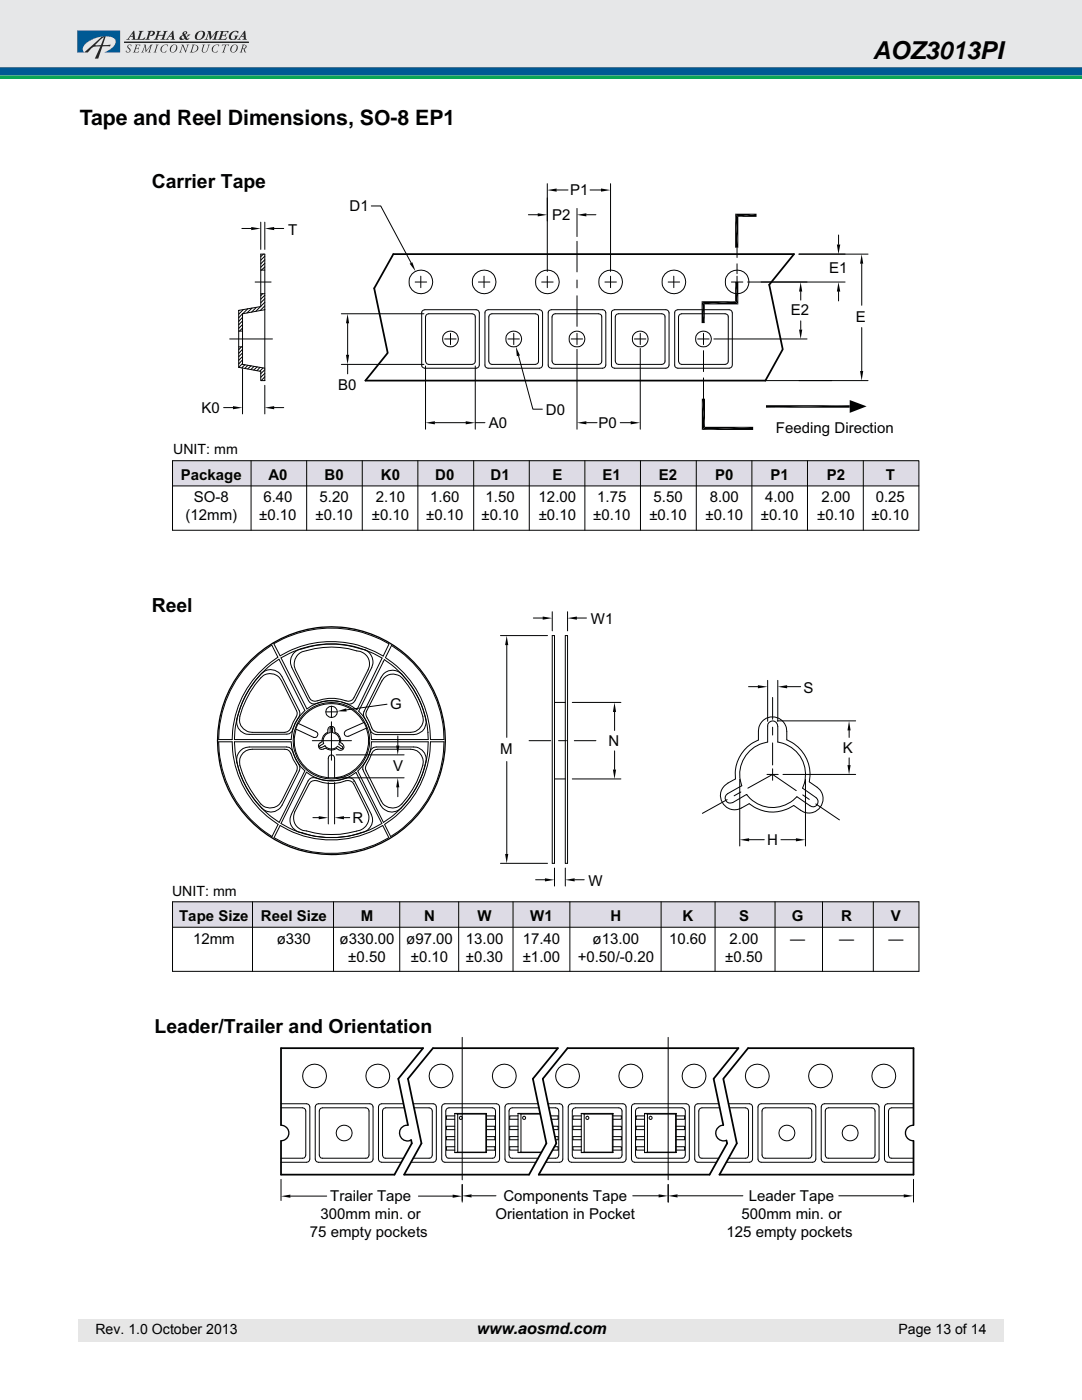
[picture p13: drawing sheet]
<svg xmlns="http://www.w3.org/2000/svg" width="216mm" height="279mm" viewBox="0 0 216 279" stroke-linecap="round" stroke-linejoin="round" font-family="sans-serif">
<defs><g id="words">
<text font-size="4.9" x="174.1" y="11.7">AOZ3013PI</text>
<text font-size="4.2" x="15.9" y="25">Tape and Reel Dimensions, SO-8 EP1</text>
<g font-size="3.9" fill="#010202">
<text x="30.3" y="37.6">Carrier Tape</text>
<text x="30.3" y="122.1">Reel</text>
<text x="30.8" y="206.2">Leader/Trailer and Orientation</text>
</g>
<text font-size="3.2" x="95" y="266.2">www.aosmd.com</text>
<g font-size="3" fill="#010202">
<text x="113.8" y="38.9">P1</text>
<text x="57.5" y="46.9">T</text>
<text x="69.7" y="42">D1</text>
<text x="110.2" y="43.9">P2</text>
<text x="165.4" y="54.5">E1</text>
<text x="157.8" y="62.9">E2</text>
<text x="170.8" y="64.2">E</text>
<text x="67.5" y="77.8">B0</text>
<text x="40.2" y="82.3">K0</text>
<text x="108.9" y="82.8">D0</text>
<text x="97.6" y="85.4">A0</text>
<text x="119.4" y="85.3">P0</text>
<text x="154.8" y="86.3">Feeding Direction</text>
<text x="36.1" y="95.7">Package</text>
<text x="53.5" y="95.7">A0</text>
<text x="64.8" y="95.7">B0</text>
<text x="76" y="95.7">K0</text>
<text x="86.9" y="95.7">D0</text>
<text x="97.9" y="95.7">D1</text>
<text x="110.2" y="95.7">E</text>
<text x="120.3" y="95.7">E1</text>
<text x="131.5" y="95.7">E2</text>
<text x="142.7" y="95.7">P0</text>
<text x="153.7" y="95.7">P1</text>
<text x="165" y="95.7">P2</text>
<text x="176.7" y="95.7">T</text>
<text x="38.7" y="100.2">SO-8</text>
<text x="52.5" y="100.2">6.40</text>
<text x="63.8" y="100.2">5.20</text>
<text x="75" y="100.2">2.10</text>
<text x="85.9" y="100.2">1.60</text>
<text x="96.9" y="100.2">1.50</text>
<text x="107.5" y="100.2">12.00</text>
<text x="119.2" y="100.2">1.75</text>
<text x="130.4" y="100.2">5.50</text>
<text x="141.6" y="100.2">8.00</text>
<text x="152.7" y="100.2">4.00</text>
<text x="163.9" y="100.2">2.00</text>
<text x="174.7" y="100.2">0.25</text>
<text x="37" y="103.8">(12mm)</text>
<text x="51.7" y="103.8">±0.10</text>
<text x="63" y="103.8">±0.10</text>
<text x="74.2" y="103.8">±0.10</text>
<text x="85" y="103.8">±0.10</text>
<text x="96.1" y="103.8">±0.10</text>
<text x="107.5" y="103.8">±0.10</text>
<text x="118.3" y="103.8">±0.10</text>
<text x="129.6" y="103.8">±0.10</text>
<text x="140.8" y="103.8">±0.10</text>
<text x="151.8" y="103.8">±0.10</text>
<text x="163.1" y="103.8">±0.10</text>
<text x="173.9" y="103.8">±0.10</text>
<text x="117.9" y="124.5">W1</text>
<text x="77.9" y="141.5">G</text>
<text x="160.3" y="138.2">S</text>
<text x="121.4" y="148.8">N</text>
<text x="78.5" y="153.9">V</text>
<text x="99.8" y="150.4">M</text>
<text x="168.2" y="150.3">K</text>
<text x="70.4" y="164.3">R</text>
<text x="153.1" y="168.7">H</text>
<text x="117.4" y="176.8">W</text>
<text x="35.7" y="183.9">Tape Size</text>
<text x="52.1" y="183.9">Reel Size</text>
<text x="72" y="183.9">M</text>
<text x="84.6" y="183.9">N</text>
<text x="95.3" y="183.9">W</text>
<text x="105.8" y="183.9">W1</text>
<text x="121.8" y="183.9">H</text>
<text x="136.2" y="183.9">K</text>
<text x="147.5" y="183.9">S</text>
<text x="158" y="183.9">G</text>
<text x="167.8" y="183.9">R</text>
<text x="177.8" y="183.9">V</text>
<text x="38.5" y="188.4">12mm</text>
<text x="55.2" y="188.4">ø330</text>
<text x="67.7" y="188.4">ø330.00</text>
<text x="69.5" y="192">±0.50</text>
<text x="81.1" y="188.4">ø97.00</text>
<text x="82" y="192">±0.10</text>
<text x="92.9" y="188.4">13.00</text>
<text x="93" y="192">±0.30</text>
<text x="104.3" y="188.4">17.40</text>
<text x="104.3" y="192">±1.00</text>
<text x="115.3" y="192">+0.50/-0.20</text>
<text x="118.2" y="188.4">ø13.00</text>
<text x="133.5" y="188.4">10.60</text>
<text x="144.7" y="192">±0.50</text>
<text x="145.6" y="188.4">2.00</text>
<text x="157.7" y="188.4">—</text>
<text x="167.4" y="188.4">—</text>
<text x="177.3" y="188.4">—</text>
<text x="65.9" y="239.8">Trailer Tape</text>
<text x="100.5" y="239.8">Components Tape</text>
<text x="149.4" y="239.8">Leader Tape</text>
<text x="64" y="243.4">300mm min. or</text>
<text x="98.9" y="243.4">Orientation in Pocket</text>
<text x="147.9" y="243.4">500mm min. or</text>
<text x="61.8" y="247">75 empty pockets</text>
<text x="144.9" y="247">125 empty pockets</text>
</g>
<g font-size="2.8" fill="#010202">
<text x="34.6" y="90.7">UNIT: mm</text>
<text x="34.3" y="178.8">UNIT: mm</text>
</g>
<g font-size="2.8">
<text x="19" y="266.2">Rev. 1.0 October 2013</text>
<text x="179.3" y="266.2">Page 13 of 14</text>
</g>
</g></defs>
<path d="M0 14.2h215.9" fill="none" stroke="#005994" stroke-width="1.8" stroke-linecap="butt"/>
<path d="M-.1 -.1h216v13.5h-216z" fill="#e6e7e8"/>
<g fill="#252425">
<path d="M27.7 6.2h.9l-.3 .2-.5 1.4a1.3 1.3 0 0 0 1.2-.4l-.2 .5h-1.7a.59 .59 0 0 0 .5-.6l.3-.9z"/>
<path d="M29.5 6.2l.9-.1 .4 .2 .1 .2a.71 .71 0 0 1-1 .6l.1-.1a.46 .46 0 0 0 .5-.5l-.1-.2h-.3l-.5 1.5h.3v.1h-.9l.1-.1a1.88 1.88 0 0 0 .6-1.5h-.3z"/>
<path d="M31.3 6.2h.9l-.4 .1-.1 .7h.9l.2-.7-.2-.1h.9l-.4 .2-.4 1.4 .2 .1h-.9l.3-.1 .2-.7h-.1h-.8l-.2 .7 .2 .1h-.9l.3-.1 .3-.9 .1-.6z"/>
<path d="M41.4 6.2h.6l.2 1.2 .8-1.1a.48 .48 0 0 1 .7-.1l-.3 .2-.4 1.3 .2 .2h-.9l.4-.2 .3-1.2-1.1 1.4h-.1l-.1-1.4-.4 1.2 .2 .2h-.7l.4-.3 .3-1 .1-.2z"/>
<path d="M43.9 6.2h1.7l-.1 .4-.2-.3h-.7l-.3 .7h.5l.4-.3-.2 .7h-.1l-.1-.3h-.5l-.2 .6a.99 .99 0 0 0 1.2-.3l-.2 .5h-1.7l.4-.2 .4-1.3-.3-.1z"/>
<path d="M46.1 6.5a1.28 1.28 0 0 1 1.5-.2l-.1 .4-.2-.2a.82 .82 0 0 0-.9 0 .82 .82 0 0 0-.3 .8v.2a.41 .41 0 0 0 .4 .4 .41 .41 0 0 0 .4-.4l.1-.2-.2-.2h.8l-.2 .2a.77 .77 0 0 1-1.2 .7l-.4-.2a.97 .97 0 0 1 .3-1.3z"/>
<path d="M25.6 9h.7l-.2 .3v-.3l-.2-.1-.3 .3 .1 .3 .3 .4v.3l-.5 .3-.4-.2 .1-.3 .1 .4h.3l.2-.1 .1-.3a.75 .75 0 0 1-.3-1z"/>
<path d="M27 8.9h1l-.1 .3-.1-.2h-.5l-.1 .6 .5-.2-.1 .5-.1-.2h-.4l-.1 .4-.1 .2 .2 .1h.4l.2-.3-.1 .4-1.1-.1 .3-.1 .3-1.2z"/>
<path d="M28.7 8.9h.4l.1 1.2 .9-1.2h.4l-.2 .2-.3 .9-.1 .4 .2 .1-.6-.1 .2-.1 .4-1.1-1 1.2-.2-1.2-.4 1.1 .2 .2h-.5l.2-.2 .4-1.2z"/>
<path d="M31.1 8.9l.6 .1h-.2l-.4 1.1-.1 .2 .2 .2h-.6l.3-.2 .3-1.2z"/>
<path d="M32.4 9.2l.4-.3h.6l.1 .1-.1 .2a.31 .31 0 0 0-.2-.3 .31 .31 0 0 0-.4 .1 .8 .8 0 0 0-.5 .6 .8 .8 0 0 0 .3 .8l.6-.3-.2 .4h-.5l-.4-.2v-.8z"/>
<path d="M36.2 8.9h.4l.5 1.2 .3-1-.2-.2h.6l-.3 .2-.4 1.4-.7-1.4-.3 1.3 .2 .1h-.6l.3-.3 .3-.9v-.3z"/>
<path d="M40.4 8.9h.6l-.3 .2-.2 .7a.45 .45 0 0 0 .3 .6 .45 .45 0 0 0 .5-.5l.3-.8-.2-.2h.5l-.2 .3a1.17 1.17 0 0 1-1.2 1.3l-.2-.2v-.3l.2-.9z"/>
<path d="M42.5 9.3l.6-.4h.4l.3 .1-.2 .3a.44 .44 0 0 0-.4-.4 .44 .44 0 0 0-.4 .3l-.3 .6v.4l.2 .2a.58 .58 0 0 0 .7-.3h.1a.63 .63 0 0 1-.8 .4 .63 .63 0 0 1-.4-.8z"/>
<path d="M44.4 8.9h1.3l-.1 .3-.1-.2h-.4l-.4 1.3 .2 .2h-.6l.2-.2 .4-1.3h-.4l-.2 .2z"/>
<path d="M26.7 6.1h.1l.1 1.4 .2 .4h-.9l.3-.1v-.5h-.5l-.3 .5h.2v.1h-.7l.3-.2zM26.4 6.6l-.3 .6h.4z"/>
<path d="M34.4 6.1l.2 .1 .1 1.5 .2 .2h-.9l.3-.1v-.5h-.5l-.3 .4 .2 .2h-.7l.3-.2zM34.2 6.6l-.3 .6h.4z"/>
<path d="M36.4 6.5l.5-.3 .4 .1a.42 .42 0 0 1-.4 .6l.3 .5 .3-.3-.1-.2h.6l-.8 .6 .3 .2 .3-.1a.47 .47 0 0 1-.4 .4 .47 .47 0 0 1-.5-.2l-.6 .2-.5-.2a.81 .81 0 0 1 .7-.8zM36.4 7.1l-.2 .3v.2l.2 .2 .4-.1-.3-.6zM36.8 6.5l.1 .3 .2-.4z"/>
<path d="M39.1 6.7a1.2 1.2 0 0 1 1.8-.2 1.25 1.25 0 0 1-.5 1.2 1.25 1.25 0 0 1-1.4 .1l-.1-.6zM39.8 6.4a1.04 1.04 0 0 0-.3 1.4 .96 .96 0 0 0 .9-.5 .96 .96 0 0 0-.1-1z"/>
<path d="M48.8 6.1h.1l.1 1a.59 .59 0 0 0 .3 .8h-1l.4-.1-.1-.5h-.5l-.3 .5 .2 .1h-.7l.4-.2zM48.6 6.6l-.4 .6h.4z"/>
<path d="M34.2 9.2a.71 .71 0 0 1 1.1 0 .71 .71 0 0 1-.2 1 .71 .71 0 0 1-1.1 0 .71 .71 0 0 1 .2-1zM34.5 9.1l-.2 .1a.87 .87 0 0 0 0 1.2 .85 .85 0 0 0 .8-.5 .85 .85 0 0 0-.1-.9z"/>
<path d="M38.3 8.9a1.08 1.08 0 0 1 1.3 .5 1.24 1.24 0 0 1-1.7 1l.2-.1 .3-1.1zM38.7 9l-.4 1.3a.72 .72 0 0 0 .9-.3 .72 .72 0 0 0-.3-1z"/>
<path d="M46.2 9.2a.7 .7 0 0 1 1.1-.1 .7 .7 0 0 1-.1 1.1 .71 .71 0 0 1-1.1 .1 .71 .71 0 0 1 .1-1.1zM46.5 9.1l-.1 .1a.85 .85 0 0 0 0 1.2 .85 .85 0 0 0 .8-.5 .85 .85 0 0 0-.1-.9z"/>
<path d="M48.3 8.9h.6l.3 .2-.1 .4-.3 .2 .3 .8a.46 .46 0 0 1-.5-.7h-.2l-.2 .5 .2 .2h-.6l.2-.2 .4-1.2zM48.6 9l-.2 .7a.42 .42 0 0 0 .5-.1 .42 .42 0 0 0 .1-.5z"/>
<path d="M20 8l.8-.6-.7 1.6h-1.1zM16.8 10.5h.7l.2-.3a1.98 1.98 0 0 1 2.3-.9l-1.1 2.4h.7l.8-2.4h1.5l.2-.4-1.6 .1 .6-1.8-.8 .1z"/>
</g>
<path d="M24.8 8.4h24.8" fill="none" stroke="#252425" stroke-width=".31"/>
<path d="M15.4 6.1h8.6v4.4h-3.2l.3-.2a2.51 2.51 0 0 0 1.9-2.3 2.84 2.84 0 0 0-2.8-.7l-.5 .1a5.7 5.7 0 0 0-3 1.8 1 1 0 0 0 .1 1.3h-1.4z" fill="#1e508f"/>
<path d="M0 15.4h215.9" fill="none" stroke="#0aa555" stroke-width=".71" stroke-linecap="butt"/>
<path d="M15.6 263.2h184.6v4.5h-184.6z" fill="#e6e6e6"/>
<path d="M30.3 34.2h153.2v213.7h-153.2z" fill="#fff"/>
<g fill="#dddbe5">
<path d="M34.4 91.9h149v5h-149z"/>
<path d="M34.4 179.9h149v5h-149z"/>
</g>
<path d="M48.4 73.7v8.9M52.8 76.9v5.7M44.6 81.3h1.9M54.7 81.3h1.9" fill="none" stroke="#010202" stroke-width=".2"/>
<g fill="#010202">
<path d="M52.8 81.4l1.9-.3v.6z"/>
<path d="M46.5 81.1l1.9 .3-1.9 .3z"/>
<path d="M140 79.6h.7v5.6z"/>
<path d="M140 79.6l.7 5.6-.7 .6z"/>
<path d="M140.7 85.2h9.6l-10.3 .6z"/>
<path d="M140 85.8l10.3-.6v.6z"/>
<path d="M146.7 42.6l.6 6.8h-.6z"/>
<path d="M146.7 42.6l.6 .7v6.1z"/>
<path d="M146.7 42.6h4.3l-3.7 .7z"/>
<path d="M147.3 43.3l3.7-.7v.7z"/>
<path d="M140 60.1l.6 4.4h-.6z"/>
<path d="M140 60.1l.6 .6v3.8z"/>
<path d="M140 60.1h6.7l-6.1 .6z"/>
<path d="M140.6 60.8l6.1-.7 .6 .7z"/>
<path d="M146.7 56.3l.6 4.4-.6-.6z"/>
<path d="M146.7 56.3h.6v4.5z"/>
</g>
<g fill="none" stroke="#010202" stroke-width=".2">
<path d="M68.1 62.6h16.5M68.1 72.7h16.5M69.4 64.5v6.3M69.4 72.7v1.9"/>
<circle cx="147.1" cy="56.3" r="2.36"/>
</g>
<path d="M78.5 50.7h79.9M72.9 76h79.8" fill="none" stroke="#010202" stroke-width=".35"/>
<g fill="#010202">
<path d="M69.4 62.6l.3 1.9h-.7z"/>
<path d="M69 70.8h.7l-.3 1.9z"/>
</g>
<circle cx="84" cy="56.3" r="2.36" fill="none" stroke="#010202" stroke-width=".2"/>
<path d="M81.7 52.6l.6-.2 .6 1.7z" fill="#010202"/>
<path d="M48.3 45.6h1.8M52 44.3v5.5M52.8 44.3v5.5M54.7 45.6h1.9M74.1 41.1h1.9l6 11.4" fill="none" stroke="#010202" stroke-width=".2"/>
<g fill="#010202">
<path d="M50.1 45.3l1.9 .3-1.9 .3z"/>
<path d="M52.8 45.6l1.9-.3v.6z"/>
</g>
<g fill="none" stroke="#010202" stroke-width=".2">
<path d="M50.9 56.3h3.2M52 53.9h.8zM52 58.6h.8M52.4 58.6l-.4 .4M52.6 50.7l-.6 .5M52.8 51.1l-.8 .8M52.8 51.8l-.8 .8M52.8 52.6l-.8 .7M52.8 53.3l-.6 .6M52.8 58.9l-.8 .8M52.8 59.6l-.8 .8M45.8 67.6h8.6"/>
<path d="M47.6 69.2h.8M47.6 66.1h.8M47.7 61.9l-.1 .1M48.2 69.2l-.6 .6M48.4 62.6v10.1l4.4 .8M48.4 73.4v.1M48.4 62.6l-.8 .8M48.4 63.3l-.8 .8M48.4 64.1l-.8 .7M48.4 64.8l-.8 .7M48.4 65.4l-.6 .7M48.4 69.7l-.8 .8"/>
<path d="M48.4 70.4l-.8 .8M48.4 71.2l-.8 .7M48.4 71.8l-.8 .8M48.4 72.5l-.8 .8M48.6 61.8l-1 .9M48.9 72.8l-.6 .6M49.4 61.6l-1 1M49.5 72.9l-.7 .6M50.1 73l-.7 .6M50.3 61.5l-1 .9M50.7 73.1l-.6 .7M51.1 61.4l-.9 .9"/>
<path d="M51.3 73.2l-.7 .6M51.9 73.3l-.6 .7M52 61.2l-1 .9M52 61.2l-4.4 .7v11.4M52 61.2v-10.5h.8v25.3h-.8v-1.9l-4.4-.8M52.5 73.4l-.6 .7M52.8 75.9v.1M52.8 61.8l-4.4 .8M52.8 75.2l-.7 .8M52.8 73.8l-.8 .8M52.8 74.5l-.8 .8M52.8 60.3l-.8 .8"/>
<path d="M52.8 61l-.9 1M52.8 61.8h.1M140.4 70v4.2M140.4 75.4v4.2"/>
</g>
<path d="M78.5 50.7l-3.8 6.8 2.7 12.9-4.5 5.6" fill="none" stroke="#010202" stroke-width=".35"/>
<path d="M102.9 69.2l.9 1.7-.7 .2z" fill="#010202"/>
<path d="M103.5 71l2.8 10.7h1.9M115.1 69.7v16M127.8 69.5v16.2M117 84.4h2.1M123.8 84.4h2.1" fill="none" stroke="#010202" stroke-width=".2"/>
<g fill="#010202">
<path d="M115.1 84.4l1.9-.3v.6z"/>
<path d="M125.9 84.1l1.8 .3-1.8 .3z"/>
</g>
<path d="M84.9 73v12.7M94.8 73v12.7M86.8 84.4h6.1M94.8 84.4h2" fill="none" stroke="#010202" stroke-width=".2"/>
<g fill="#010202">
<path d="M84.9 84.4l1.9-.3v.6z"/>
<path d="M92.9 84.1l1.9 .3-1.9 .3z"/>
</g>
<path d="M109.2 39.5v4.6M105.4 42.9h1.9M115.1 41.6v5.6M117 42.9h1.9" fill="none" stroke="#010202" stroke-width=".2"/>
<g fill="#010202">
<path d="M115.1 42.9l1.9-.3v.6z"/>
<path d="M107.3 42.6l1.9 .3-1.9 .3z"/>
</g>
<path d="M109.2 36.7v17.5M111.1 37.9h2.2M117.7 37.9h2.2M121.8 36.7v17.5" fill="none" stroke="#010202" stroke-width=".2"/>
<g fill="#010202">
<path d="M109.2 37.9l1.9-.3v.6z"/>
<path d="M119.9 37.6l1.9 .3-1.9 .3z"/>
</g>
<g fill="none" stroke="#010202" stroke-width=".2">
<path d="M115.1 48.2v6.1M115.1 55.9v1.6M115.1 59v6.1M151.9 56.3h9.1M159.8 58.2v1.7M84.2 62.1l.6-.3 10.5 .1 .3 .5v10.8l-.6 .3h-10.2l-.6-.3zM85 62.9l.5-.3h8.7l.6 .3v9.5l-.6 .3-9-.1-.3-.5zM96.8 62.1l.6-.3 10.5 .1 .4 .5-.1 10.8-.6 .3h-10.2l-.6-.3zM97.6 62.9l.6-.3h8.6l.6 .3v9.5l-.6 .3-9-.1-.3-.6zM109.4 62.1l.6-.3 10.6 .1 .3 .5-.1 10.8-.5 .3h-10.3l-.6-.3zM110.2 62.9l.6-.3h8.6l.6 .3v9.5l-.6 .3-8.9-.1-.3-.6zM122.1 62.1l.5-.3 10.6 .1 .3 .5-.1 10.8-.5 .3h-10.3l-.5-.3z"/>
<path d="M122.9 62.9l.5-.3h8.7l.6 .3v9.5l-.6 .3-9-.1-.3-.6zM134.7 62.1l.6-.3 10.5 .1 .3 .5-.1 10.8-.5 .3h-10.2l-.6-.3zM135.5 62.9l.5-.3h8.7l.6 .3v9.5l-.6 .3-9-.1-.3-.6zM142.4 67.6h18.6M159.8 64v1.8"/>
<circle cx="96.6" cy="56.3" r="2.36"/>
<circle cx="109.2" cy="56.3" r="2.36"/>
<circle cx="121.8" cy="56.3" r="2.36"/>
<circle cx="134.5" cy="56.3" r="2.36"/>
<circle cx="89.9" cy="67.7" r="1.58"/>
<circle cx="102.5" cy="67.7" r="1.58"/>
<circle cx="115.1" cy="67.7" r="1.58"/>
<circle cx="127.7" cy="67.7" r="1.58"/>
<circle cx="140.4" cy="67.7" r="1.58"/>
</g>
<g fill="#010202">
<path d="M159.8 56.3l.3 1.9h-.7z"/>
<path d="M159.4 65.8h.7l-.3 1.9z"/>
</g>
<path d="M149.2 56.3h19.4M159.4 50.7h9.2M167.3 46.9v1.9M167.3 58.2v1.9" fill="none" stroke="#010202" stroke-width=".2"/>
<g fill="#010202">
<path d="M167.3 56.3l.4 1.9h-.7z"/>
<path d="M167 48.8h.7l-.4 1.9z"/>
</g>
<path d="M159.4 50.7h13.8M171.9 52.6v8.3M159.4 76h13.8M171.9 65.4v8.6" fill="none" stroke="#010202" stroke-width=".2"/>
<g fill="#010202">
<path d="M171.9 50.7l.3 1.9h-.6z"/>
<path d="M171.6 74h.6l-.3 2z"/>
</g>
<g fill="none" stroke="#010202" stroke-width=".2">
<path d="M82.8 56.3h2.3M84 55.1v2.3M95.5 56.3h2.3M96.6 55.1v2.3M108.1 56.3h2.3M109.2 55.1v2.3M120.7 56.3h2.3M121.8 55.1v2.3M133.3 56.3h2.3M134.4 55.1v2.3M145.9 56.3h2.3M147.1 55.1v2.3"/>
<path d="M147.1 49.4v2M147.1 52.6v2M88.7 67.6h2.3M89.9 66.5v2.3M101.3 67.6h2.3M102.5 66.5v2.3M114 67.6h2.3M115.1 66.5v2.3M126.6 67.6h2.3M127.8 66.5v2.3M139.2 67.6h2.3M140.4 66.5v2.3"/>
<path d="M152.7 76h13.3M34.4 91.9h149v13.9h-149zM34.4 97h149M50.1 91.9v13.9M61.2 91.9v13.9M72.3 91.9v13.9M83.4 91.9v13.9M94.5 91.9v13.9M105.6 91.9v13.9M116.7 91.9v13.9M127.8 91.9v13.9M138.9 91.9v13.9"/>
<path d="M150 91.9v13.9M161.1 91.9v13.9M172.3 91.9v13.9M67.1 150.6h13.5M67.1 155.2h13.5M79.4 146.9v1.9M79.4 157.1v1.9"/>
</g>
<path d="M158.4 50.7l-4.9 6.1 2.7 12.9-3.5 6.3" fill="none" stroke="#010202" stroke-width=".35"/>
<g fill="#010202">
<path d="M79.1 148.8h.6l-.3 1.9z"/>
<path d="M79.4 155.2l.3 1.9h-.6z"/>
</g>
<g fill="none" stroke="#010202" stroke-width=".2">
<path d="M54.2 128.7a22.4 22.4 0 0 0-10.6 18.9h2.7a19.7 19.7 0 0 1 9.1-16.4M55.7 131.6a19.3 19.3 0 0 0-8.9 16M74.3 126.9l3.3 1.6-1.1 2.4M76.7 131.6a19.3 19.3 0 0 1 8.7 16h-11.3M78.1 128.8l-1.2 2.4a19.7 19.7 0 0 1 9 16.4M80.1 134.5a2.54 2.54 0 0 0-4 .7M80.3 135.4a2.5 2.5 0 0 0-4.1 .5M43.6 148h2.7a19.8 19.8 0 0 0 9.2 16.5l-1.2 2.5a22.5 22.5 0 0 1-10.7-19zM47.3 152.2a19.3 19.3 0 0 0 8.4 11.9l5.1-10.3M61.1 154.1l-5 10.2a19.3 19.3 0 0 0 20.1 0l-5.2-10.1M65.5 156.2v8.2M66.8 156.2v8.2"/>
<path d="M74.1 148h11.3M75.1 146.6h7.4M75.1 149.1h7.4M75.4 146.2h6.5M75.4 149.5h6.5M76.1 159.9a2.54 2.54 0 0 0 4.1 .5M85 152.1a19.1 19.1 0 0 1-8.5 12l-5.1-10.2M85.9 148a19.7 19.7 0 0 1-9.2 16.5l1.2 2.5M55.9 164.8a19.7 19.7 0 0 0 20.5 0l1.2 2.4a22.5 22.5 0 0 1-22.9 0zM58.8 162a2.67 2.67 0 0 0 2.3 3.8 17.1 17.1 0 0 0 11.3-.4 2.66 2.66 0 0 0 1-3.3M62.4 163.2h1.2M68.6 163.2h1.2"/>
<path d="M74.1 162.5a2.56 2.56 0 0 1-2.1 3.7 18.6 18.6 0 0 1-13-.5 2.45 2.45 0 0 1-.9-3.2M75.9 160.7a2.53 2.53 0 0 0 4.1 .6"/>
</g>
<circle cx="66.1" cy="147.8" r="22.7" fill="none" stroke="#010202" stroke-width=".26"/>
<g fill="#010202">
<path d="M63.6 162.9l1.9 .3-1.9 .3z"/>
<path d="M66.7 163.2l1.9-.3v.6z"/>
</g>
<g fill="none" stroke="#010202" stroke-width=".2">
<path d="M52 135.3a2.51 2.51 0 0 1 4.2 .5l3 6a2.13 2.13 0 0 1-.7 2.3l-.7 1.6-.4 .3-.6 .2h-6.5a2.56 2.56 0 0 1-2.4-3.2 19.3 19.3 0 0 1 4.1-7.7zM52.2 134.4a2.53 2.53 0 0 1 4.1 .6l3.5 7.3v.4l-.9 1.6-.7 1.8-.5 .3-.5 .1-7.5 .1a2.51 2.51 0 0 1-2.4-3.1 19.2 19.2 0 0 1 4.9-9.1zM54.2 128.7l1.2 2.5M55.7 131.6l5.1 10.2a8.2 8.2 0 0 0-2.7 5.8h-11.3M61.1 129.9a2.7 2.7 0 0 0-2.2 3.8l2.8 5.5M72 129.5a18.4 18.4 0 0 0-12.9 .4 2.6 2.6 0 0 0-.9 3.3l3.4 6.6M72.9 129.7a19.4 19.4 0 0 0-16.8 1.6l5.1 10.2M74.3 126.9a22.6 22.6 0 0 0-19.7 1.6l1.3 2.4a19.7 19.7 0 0 1 17.2-1.6M46.8 148h11.3a9.8 9.8 0 0 0 1.7 4.9l-.1 .9-3.4 6.9a2.49 2.49 0 0 1-4 .6 19.2 19.2 0 0 1-5.5-13.3zM47.3 152.2a2.54 2.54 0 0 1 2.4-3.1h7.5l.5 .1 .7 .8a8.2 8.2 0 0 0 2.4 3.8M48.5 150.2l.6-.4 1.2-.3h6.5l.6 .1 .4 .3 1.5 3.1v.4l-3.1 6.5a2.59 2.59 0 0 1-4.2 .5 17.6 17.6 0 0 1-4.2-8.4l.1-.6zM59.1 145.5a7.4 7.4 0 0 0 6.4 9.7"/>
<path d="M61.5 155.9l-3.4 6.6M61.7 156.4l-2.9 5.6M63 146l-3.5-1.6-.5 1.1 3.5 1.6M72.6 144.2a7.4 7.4 0 0 0-13 .2M77.2 140.5l-8.1 1.2"/>
<circle cx="66.1" cy="147.8" r="7.6"/>
</g>
<path d="M67.3 142l1.8-.6 .1 .6z" fill="#010202"/>
<g fill="none" stroke="#010202" stroke-width=".2">
<path d="M61.1 129.9a18.3 18.3 0 0 1 11.2 .3 2.54 2.54 0 0 1 1.2 3.5l-2.9 5.5a1.24 1.24 0 0 1-1.5 .7 9 9 0 0 0-6.2 .1l-.9-.4-.3-.4M72 129.5a2.63 2.63 0 0 1 2.2 3.7l-3.4 6.6a1.32 1.32 0 0 1-1.6 .7 8.9 8.9 0 0 0-6.5 0h-.4l-.7-.7M72.9 129.7l3.3 1.6-5 10.4-2-1.2-1-.4M73.1 129.3l1.7 .7 1.7 .9M76.1 135.2l-3.6 7.2 .2 .8 1.4 3 1 .4M76.2 135.9l-3.1 6a2.13 2.13 0 0 0 .7 2.3l.6 1.5 1 .5M76.5 132v.1M76.7 131.7l-5.1 10.2a8.1 8.1 0 0 1 2.5 5.7M99.9 126.8h9.4M101.1 128.7v18.5M61.1 154.1a8 8 0 0 0 9.9 .1M61.5 155.9a1.2 1.2 0 0 1 1.6-.6 9.2 9.2 0 0 0 6.5-.1l.8 .3 .4 .4 3.3 6.6"/>
<path d="M61.7 156.4a1.31 1.31 0 0 1 1.6-.6 7.6 7.6 0 0 0 5.7 0 1.37 1.37 0 0 1 1.6 .6l2.8 5.7M63 146a.61 .61 0 0 1 .3 .8 .61 .61 0 0 1-.8 .3M63.9 148.3a.69 .69 0 0 0-.3 .9 .69 .69 0 0 0 1 .3l.4-.2a1.86 1.86 0 0 0 2.2 .1M63.9 148.8l-.1 .1 .1 .4 .9-.4M64.6 148.4h.1M64.6 148.4l-.7 .4M64.8 148.9a1.65 1.65 0 0 0 2.5 0l.7 .5M64.8 148.9h.1M65 142.1h2.3M65.6 151a.62 .62 0 0 1 1.1 0l.1 4.2h-1.3zM66.1 144v7.7M66.1 140.9v2.3"/>
<path d="M66.4 145.4l-.1-.2h-.3l-.1 1a1.67 1.67 0 0 0-1.3 2.2M66.4 145.4v.8a1.63 1.63 0 0 1 1.2 2.3M67.6 148.5l.8 .7-.1 .1-.3 .1M67.8 140a7.7 7.7 0 0 0-6.6 1.5M68 148.2a.75 .75 0 0 1 .6 1 .75 .75 0 0 1-1.1 .4l-.3-.3M68 148.2a1.95 1.95 0 0 0-1.2-2.1 .8 .8 0 0 0-.7-1.2 .85 .85 0 0 0-.7 1.2 1.89 1.89 0 0 0-1.2 1.9l-.4 .3M68.8 146l3.8-1.8 .5 1.1-3.5 1.6a.62 .62 0 0 1-.8-.1 .62 .62 0 0 1 0-.8zM70.1 147.8h-7.8M70.5 155.9h.1M72.4 153.5v.1M73.1 145.3a7.4 7.4 0 0 1-6.3 9.9M74.1 148a8.2 8.2 0 0 1-2.7 5.9"/>
<path d="M75.1 149.1l-.6 .1-.4 .3-.7 1.8-1 1.6v.5l3.5 7.3M75.4 149.5l-.5 .1-.5 .3-1.4 3.1-.1 .4 3.2 6.5M88.6 148a22.3 22.3 0 0 1-10.7 19M101.1 152v18.4M99.9 172.3h9.4"/>
<circle cx="66.2" cy="142.1" r="1.13"/>
</g>
<g fill="#010202">
<path d="M101.1 126.9l.3 1.8h-.6z"/>
<path d="M100.8 170.4h.6l-.3 1.9z"/>
</g>
<path d="M110.2 126.8v45.5M113.2 126.8v45.5M155.1 143.9h15.6M156.2 154.6h14.5M169.4 145.8v1.4M169.4 151.2v1.5" fill="none" stroke="#010202" stroke-width=".2"/>
<g fill="#010202">
<path d="M169.1 152.7h.6l-.3 1.9z"/>
<path d="M169.4 143.9l.3 1.9h-.6z"/>
</g>
<path d="M149.4 137h1.8M153.2 135.8v8.2M155.2 135.8v8.2M157.1 137h2.7" fill="none" stroke="#010202" stroke-width=".2"/>
<g fill="#010202">
<path d="M151.2 136.7l2 .4-2 .3z"/>
<path d="M155.2 137.1l1.9-.4v.7z"/>
</g>
<path d="M114.2 155.5h9.7M114.2 140.2h9.7M122.6 142.1v3.7M122.6 149.9v3.7M148 156.8l-2.8 1.6a1.03 1.03 0 0 0-.4 1.4 1.03 1.03 0 0 0 1.4 .4l2.8-1.6a6.5 6.5 0 0 0 10 .4l2.6 1.8a1.01 1.01 0 0 0 1.5-.2 1.01 1.01 0 0 0-.3-1.4l-2.7-1.9a6.5 6.5 0 0 0-4.9-9.2v-3.2a1.01 1.01 0 0 0-1-1 1.01 1.01 0 0 0-1 1v3.2a6.6 6.6 0 0 0-5.2 8.7M149 158.6h.1M152.2 143.8a2.84 2.84 0 0 1 3.1-.5 2.84 2.84 0 0 1 1.7 2.7v1.6a7.5 7.5 0 0 1 4.5 8.4l1.6 1.1a2.83 2.83 0 0 1 .6 4 2.83 2.83 0 0 1-4 .6l-1.3-.9a7.4 7.4 0 0 1-8.9-.4 4.1 4.1 0 0 1-3.8 1.1 2.85 2.85 0 0 1-1.9-2.5 2.85 2.85 0 0 1 1.5-2.7l1.5-.8a7.4 7.4 0 0 1 4.5-7.8 4.1 4.1 0 0 1 .9-3.9zM154.2 154.6l4.7 3.2M160.2 158.6l1.3 .9M110.2 172.3h.4M112.8 172.3h.4M162.8 160.4l4.7 3.2" fill="none" stroke="#010202" stroke-width=".2"/>
<g fill="#010202">
<path d="M122.3 153.6h.6l-.3 1.9z"/>
<path d="M122.6 140.2l.3 1.9h-.6z"/>
</g>
<g fill="none" stroke="#010202" stroke-width=".2">
<path d="M78.1 128.8a22.4 22.4 0 0 1 10.5 18.8h-2.7M80.1 134.5a18.8 18.8 0 0 1 4.9 9.6 2.49 2.49 0 0 1-2.5 2.5M80.3 135.4a18.5 18.5 0 0 1 4.2 8.2 2.59 2.59 0 0 1-2.6 2.6M110.2 126.8h.4v45.5M113.2 126.8h-.4v45.5M81.9 149.5a2.53 2.53 0 0 1 2.5 3.2 18.3 18.3 0 0 1-4.2 7.7M82.5 149.1a2.45 2.45 0 0 1 2.5 3M85.4 146.2h.1M85.4 148a19.1 19.1 0 0 1-5.4 13.3M85.9 148h2.7M110.6 155.5h2.2M110.6 140.2h2.2"/>
<path d="M50.4 180v13.9M79.8 180v13.9M91.5 180v13.9M102.4 180v13.9M113.7 180v13.9M131.9 180v13.9M142.7 180v13.9M154.6 180v13.9M164.1 180v13.9M174.3 180v13.9M183.4 180h-149v13.9h149M34.4 185.1h149"/>
</g>
<g fill="#010202">
<path d="M152.8 80.9h16.8l-16.8 .5z"/>
<path d="M152.8 81.4l16.8-.5v.5z"/>
<path d="M169.6 79.8l3.3 1.3-3.3 1.3z"/>
</g>
<g fill="none" stroke="#010202" stroke-width=".2">
<path d="M154.2 139.2v4.4M105.6 147.8h4.3M111.5 147.8h1.5M114.6 147.8h4.3M145.1 159.6l-4.9 2.7M147.6 155.5v13.3M147.8 158.1l-1.3 .7M153 154.6h2.3M154.2 145.1v1.6M154.2 148.3v4.4M154.2 153.4v2.3M154.2 154.6l-5 2.7"/>
<path d="M160.7 155.5v13.3M149.5 167.6h3M155.8 167.6h3"/>
</g>
<g fill="#010202">
<path d="M147.6 167.6l1.9-.3v.6z"/>
<path d="M158.8 167.3l1.9 .3-1.9 .3z"/>
</g>
<path d="M106.9 175.6h1.9M110.6 173.2v3.6M112.8 173.2v3.6M114.7 175.6h1.9" fill="none" stroke="#010202" stroke-width=".2"/>
<g fill="#010202">
<path d="M108.7 175.3l1.9 .3-1.9 .3z"/>
<path d="M112.8 175.6l1.9-.3v.6z"/>
</g>
<path d="M106.4 123.3h1.9M110.2 122.1v3.8M113.2 122.1v3.8M115.1 123.3h1.9" fill="none" stroke="#010202" stroke-width=".2"/>
<g fill="#010202">
<path d="M108.3 123l1.9 .4-1.9 .3z"/>
<path d="M113.2 123.4l1.9-.4v.7z"/>
</g>
<g fill="none" stroke="#010202" stroke-width=".2">
<path d="M66.5 180v13.9M92.2 207v28.5M133.3 207v28.5M56.1 221.1h4.3l.5 .3 .1 .3-.1 9.1-.2 .3h-.3h-4.3M56.1 220.3h5.1l.5 .3 .1 10.7-.1 .3-.5 .4h-5.1M63 220.6l.5-.3 10.6 .1 .3 .5v10.7l-.6 .4-10.6-.1-.3-.6zM64 221.2l9-.1 .5 .3 .1 9.1-.3 .6h-9.3l-.3-.6v-8.8zM80.5 220.3h-4.4l-.5 .3-.1 .3 .1 10.7 .5 .4h4M80.7 221.1h-3.7l-.6 .3-.1 .3 .1 9.1 .2 .3h.4h3.5M82.5 220.3h3.9l.6 .3 .1 10.7-.1 .3-.6 .4h-4.4M82.6 221.1h3l.6 .3 .1 9.1-.4 .6h-3.5M88.2 220.6l.6-.3 10.6 .1 .3 .5-.1 10.7-.5 .4-10.6-.1-.4-.6z"/>
<path d="M89 221.4l.6-.3h8.6l.6 .3 .1 9.1-.3 .6h-9.3l-.3-.6zM107.4 220.3h-6l-.3 .1-.3 .5 .1 10.7 .5 .4h5.5M107.5 221.1h-5.3l-.5 .3-.1 .3 .1 9.1 .2 .3h.3h5.2M109.3 220.3h2.4l.5 .3 .1 .3v10.4l-.1 .3-.5 .4h-2.8M109.5 221.1l1.7 .1 .3 .5v8.8l-.3 .6h-1.9M113.5 220.6l.5-.3 10.6 .1 .3 .5-.1 10.7-.5 .4-10.6-.1-.3-.6zM114.3 221.4l.5-.3h8.7l.5 .3 .1 9.1-.3 .6h-9.3l-.3-.6zM126.1 220.6l.5-.3 10.6 .1 .3 .5v10.7l-.6 .4-10.6-.1-.3-.6zM126.9 221.4l.5-.3h8.7l.5 .3 .1 9.1-.3 .6h-9.3l-.3-.6zM133.3 236.4v3.5M135.2 238.6h13M143.4 220.3h-4.1l-.4 .1-.3 .5 .1 10.7 .6 .4h3.7"/>
<path d="M143.6 221.1h-3.5l-.4 .1-.3 .5 .1 9.1 .2 .3h.4h3.3M145.4 220.3h4.1l.6 .3 .1 10.7-.3 .6-.4 .1h-4.6M145.5 221.1h3.2l.6 .3 .1 9.1-.4 .6h-3.6M151.3 220.6l.6-.3 10.6 .1 .3 .5-.1 10.7-.5 .4-10.6-.1-.4-.6zM152.1 221.4l.6-.3h8.7l.5 .3 .1 9.1-.3 .6h-9.3l-.3-.6zM164 220.6l.5-.3 10.6 .1 .3 .5-.1 10.7-.5 .4-10.6-.1-.3-.6zM164.8 221.4l.5-.3h8.7l.5 .3 .1 9.1-.3 .6h-9.3l-.3-.6zM167.4 238.6h12.9M182.3 235.4v4.5M182.3 221.1h-4.4l-.5 .3-.1 .3 .1 9.1 .2 .3h.3h4.4M182.3 220.3h-5.2l-.5 .3-.1 .3 .1 10.7 .5 .4h5.2"/>
<circle cx="62.8" cy="214.7" r="2.36"/>
<circle cx="75.4" cy="214.7" r="2.36"/>
<circle cx="88" cy="214.7" r="2.36"/>
<circle cx="100.6" cy="214.7" r="2.36"/>
<circle cx="113.3" cy="214.7" r="2.36"/>
<circle cx="125.9" cy="214.7" r="2.36"/>
<circle cx="138.5" cy="214.7" r="2.36"/>
<circle cx="151.1" cy="214.7" r="2.36"/>
<circle cx="163.7" cy="214.7" r="2.36"/>
<circle cx="176.4" cy="214.7" r="2.36"/>
<circle cx="68.7" cy="226.1" r="1.57"/>
<circle cx="157" cy="226.1" r="1.58"/>
<circle cx="169.7" cy="226.1" r="1.57"/>
</g>
<path d="M86.4 209.2h24.9l-5 6.1 2.7 12.9-3.4 6.2h-25l3.5-6.2-2.7-12.9zM81.4 224.5l-1.9-9.2 4.9-6.1h-28.3v15.3M82 227.5l.2 .7-3.5 6.2h-22.6v-6.7M144.3 224.5l-1.9-9.2 4.9-6.1h-34.1l-4.9 6.1 2.7 12.9-3.5 6.2h34.1l3.5-6.2-.1-.6M182.3 224.5v-15.3h-33l-5 6.1 2.7 12.9-3.4 6.2h38.7v-6.7" fill="none" stroke="#010202" stroke-width=".35"/>
<path d="M56.1 224.5a1.57 1.57 0 0 1 1.5 1.6 1.57 1.57 0 0 1-1.5 1.6M81.4 224.5a1.57 1.57 0 0 0-1.6 1.9 1.57 1.57 0 0 0 2.2 1.1M144.3 224.5a1.58 1.58 0 0 0-1.5 1.9 1.58 1.58 0 0 0 2.2 1.2M182.3 224.5a1.57 1.57 0 0 0-1.6 1.6 1.57 1.57 0 0 0 1.6 1.6" fill="none" stroke="#010202" stroke-width=".26"/>
<g fill="#010202">
<path d="M133.3 238.7l1.9-.3v.6z"/>
<path d="M180.3 238.4l2 .3-2 .3z"/>
</g>
<path d="M56.1 235.4v4.2M58 238.7h7.2M83.5 238.7h6.8M92.2 236.4v3.2" fill="none" stroke="#010202" stroke-width=".2"/>
<g fill="#010202">
<path d="M56.1 238.7l1.8-.3v.6z"/>
<path d="M90.3 238.4l1.9 .3-1.9 .3z"/>
</g>
<path d="M92.2 236.4v3.5M94.1 238.6h4.9M126.3 238.6h5.1M133.3 236.4v3.5" fill="none" stroke="#010202" stroke-width=".2"/>
<g fill="#010202">
<path d="M92.2 238.7l1.9-.3v.6z"/>
<path d="M131.4 238.4l1.9 .3-1.9 .3z"/>
</g>
<g fill="none" stroke="#010202" stroke-width=".2">
<path d="M183.4 180v13.9M90.7 222.2l.6 .1v7.6M90.7 222.2h6.4M90.7 222.2v7.8M90.7 222.7h-1.6v.7h1.6M90.7 228.9h-1.6v.6h1.6M90.7 224.8h-1.6v.6h1.6M90.7 226.8h-1.6v.7h1.6M91.3 229.9l-.6 .1h6.4M91.3 222.3h5.6M91.3 229.9h5.6M96.9 229.9l.2 .1"/>
<path d="M97.1 222.2l-.2 .1v7.6M97.1 222.2v7.8M97.1 222.7h1.6v.7h-1.6M97.1 228.9h1.6v.6h-1.6M97.1 224.8h1.6v.6h-1.6M97.1 226.8h1.6v.7h-1.6M103.4 230h4.6M103.4 222.2v7.8l.6-.1M103.4 228.9h-1.7v.6h1.7M103.4 224.8h-1.7v.6h1.7M103.4 226.8h-1.7v.7h1.7M103.4 222.2h4.4"/>
<path d="M103.4 222.2l.6 .1M103.4 222.7h-1.7v.7h1.7M104 222.3h3.8M104 229.9h4.1M104 222.3v7.6M109.8 222.7h1.6v.7h-1.4M110.3 224.8h1.1v.6h-1M110.6 228.9h.8v.6h-1.2M110.7 226.8h.7v.7h-.6M116 222.2l.6 .1M116 222.7h-1.7v.7h1.7M116 222.2v7.8l.6-.1"/>
<path d="M116 228.9h-1.7v.6h1.7M116 224.8h-1.7v.6h1.7M116 226.8h-1.7v.7h1.7M116 222.2h6.3M116 230h6.3M116.6 222.3h5.6M116.6 229.9h5.6M116.6 222.3v7.6M122.2 222.3v7.6M122.3 222.2v7.8l-.1-.1M122.3 222.7h1.7v.7h-1.7M122.3 226.8h1.7v.7h-1.7"/>
<path d="M122.3 222.2l-.1 .1M122.3 224.8h1.7v.6h-1.7M122.3 228.9h1.7v.6h-1.7M128.6 230h6.3M128.6 222.2l.6 .1M128.6 222.2v7.8l.6-.1M128.6 228.9h-1.7v.6h1.7M128.6 224.8h-1.7v.6h1.7M128.6 226.8h-1.7v.7h1.7M128.6 222.2h6.3M128.6 222.7h-1.7v.7h1.7M129.2 222.3h5.6"/>
<path d="M129.2 229.9h5.6M129.2 222.3v7.6M134.8 222.3v7.6M134.9 222.2v7.8l-.1-.1M134.9 222.7h1.7v.7h-1.7M134.9 226.8h1.7v.7h-1.7M134.9 222.2l-.1 .1M134.9 224.8h1.7v.6h-1.7M134.9 228.9h1.7v.6h-1.7"/>
<circle cx="91.9" cy="223.1" r=".33"/>
<circle cx="104.6" cy="223.1" r=".33"/>
<circle cx="117.2" cy="223.1" r=".33"/>
<circle cx="129.8" cy="223.1" r=".33"/>
</g>
<use href="#words"/>
</svg>
